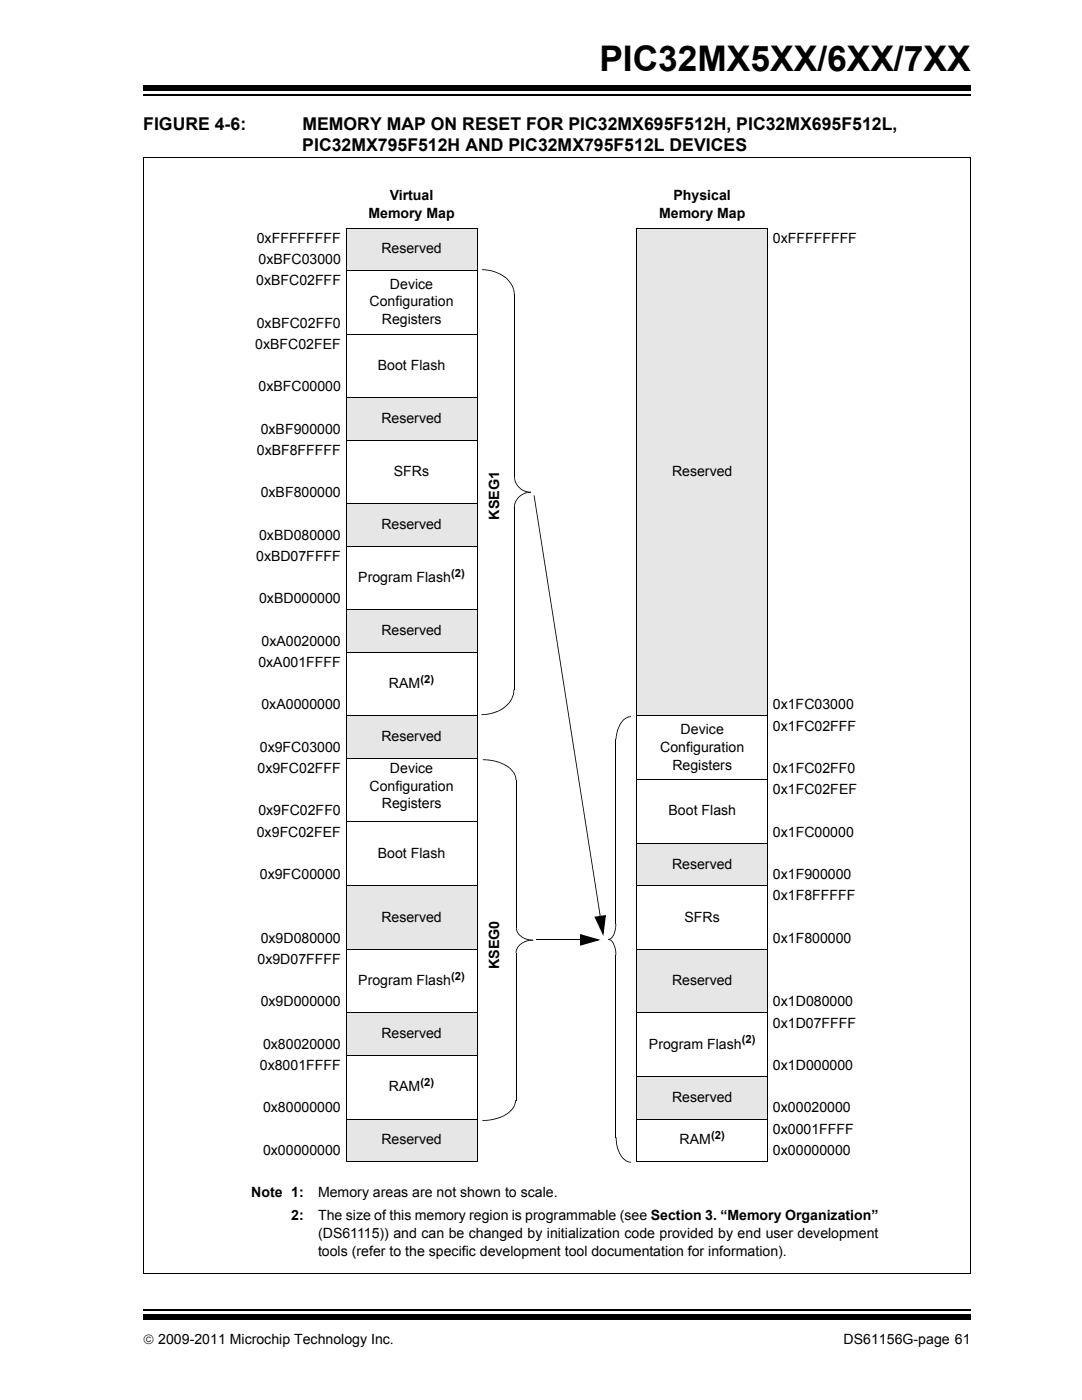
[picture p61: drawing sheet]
<svg xmlns="http://www.w3.org/2000/svg" width="216mm" height="279mm" viewBox="0 0 216 279" stroke-linecap="round" stroke-linejoin="round" font-family="sans-serif">
<defs><g id="words">
<text font-size="7" x="119.6" y="14.2">PIC32MX5XX/6XX/7XX</text>
<g font-size="3.5">
<text x="28.6" y="25.9">FIGURE 4-6:</text>
<text x="60.3" y="25.9">MEMORY MAP ON RESET FOR PIC32MX695F512H, PIC32MX695F512L,</text>
<text x="60.3" y="30.1">PIC32MX795F512H AND PIC32MX795F512L DEVICES</text>
</g>
<g font-size="2.8">
<text x="77.8" y="40">Virtual</text>
<text x="134.4" y="40">Physical</text>
<text x="73.5" y="43.5">Memory Map</text>
<text x="131.5" y="43.5">Memory Map</text>
<text x="51.2" y="48.5">0xFFFFFFFF</text>
<text x="51.6" y="52.7">0xBFC03000</text>
<text x="76.1" y="50.6">Reserved</text>
<text x="154.2" y="48.5">0xFFFFFFFF</text>
<text x="51.1" y="56.9">0xBFC02FFF</text>
<text x="77.8" y="57.6">Device</text>
<text x="51.2" y="65.4">0xBFC02FF0</text>
<text x="73.7" y="61.2">Configuration</text>
<text x="76.2" y="64.7">Registers</text>
<text x="50.9" y="69.6">0xBFC02FEF</text>
<text x="75.4" y="73.9">Boot Flash</text>
<text x="51.6" y="78.1">0xBFC00000</text>
<text x="52" y="86.6">0xBF900000</text>
<text x="76.1" y="84.4">Reserved</text>
<text x="51.2" y="90.8">0xBF8FFFFF</text>
<text x="78.6" y="95">SFRs</text>
<text x="134.1" y="95">Reserved</text>
<text x="52" y="99.3">0xBF800000</text>
<text x="51.7" y="107.7">0xBD080000</text>
<text x="76.1" y="105.6">Reserved</text>
<text x="99.6" y="103.7" transform="rotate(-90 99.6 103.7)">KSEG1</text>
<text x="51.1" y="112">0xBD07FFFF</text>
<text x="71.5" y="116.2">Program Flash</text>
<text x="51.7" y="120.4">0xBD000000</text>
<text x="52.2" y="128.9">0xA0020000</text>
<text x="76.1" y="126.8">Reserved</text>
<text x="51.6" y="133.1">0xA001FFFF</text>
<text x="77.6" y="137.4">RAM</text>
<text x="52.2" y="141.6">0xA0000000</text>
<text x="154.2" y="141.6">0x1FC03000</text>
<text x="76.1" y="147.9">Reserved</text>
<text x="135.8" y="146.5">Device</text>
<text x="154.2" y="145.8">0x1FC02FFF</text>
<text x="51.4" y="154.3">0x9FC02FFF</text>
<text x="51.9" y="150.1">0x9FC03000</text>
<text x="77.8" y="154.3">Device</text>
<text x="131.7" y="150.1">Configuration</text>
<text x="134.2" y="153.6">Registers</text>
<text x="154.2" y="154.3">0x1FC02FF0</text>
<text x="73.7" y="157.8">Configuration</text>
<text x="76.2" y="161.4">Registers</text>
<text x="154.2" y="158.5">0x1FC02FEF</text>
<text x="51.2" y="167">0x9FC02FEF</text>
<text x="51.6" y="162.8">0x9FC02FF0</text>
<text x="133.4" y="162.8">Boot Flash</text>
<text x="154.2" y="167">0x1FC00000</text>
<text x="75.4" y="171.2">Boot Flash</text>
<text x="134.1" y="173.3">Reserved</text>
<text x="51.9" y="175.5">0x9FC00000</text>
<text x="154.2" y="175.5">0x1F900000</text>
<text x="154.2" y="179.7">0x1F8FFFFF</text>
<text x="76.1" y="183.9">Reserved</text>
<text x="136.6" y="183.9">SFRs</text>
<text x="52" y="188.2">0x9D080000</text>
<text x="154.2" y="188.2">0x1F800000</text>
<text x="51.4" y="192.4">0x9D07FFFF</text>
<text x="71.5" y="196.6">Program Flash</text>
<text x="99.6" y="193.4" transform="rotate(-90 99.6 193.4)">KSEG0</text>
<text x="134.1" y="196.6">Reserved</text>
<text x="52" y="200.9">0x9D000000</text>
<text x="154.2" y="200.9">0x1D080000</text>
<text x="52.5" y="209.3">0x80020000</text>
<text x="76.1" y="207.2">Reserved</text>
<text x="129.5" y="209.3">Program Flash</text>
<text x="154.2" y="205.1">0x1D07FFFF</text>
<text x="51.9" y="213.6">0x8001FFFF</text>
<text x="154.2" y="213.6">0x1D000000</text>
<text x="77.6" y="217.8">RAM</text>
<text x="134.1" y="219.9">Reserved</text>
<text x="52.5" y="222">0x80000000</text>
<text x="154.2" y="222">0x00020000</text>
<text x="154.2" y="226.3">0x0001FFFF</text>
<text x="52.5" y="230.5">0x00000000</text>
<text x="76.1" y="228.4">Reserved</text>
<text x="135.6" y="228.4">RAM</text>
<text x="154.2" y="230.5">0x00000000</text>
<text x="50.1" y="239">Note 1:</text>
<text x="63.5" y="239">Memory areas are not shown to scale.</text>
<text x="58.1" y="243.5">2:</text>
<text x="63.5" y="243.5">The size of this memory region is programmable (see Section 3. “Memory Organization”</text>
<text x="63.5" y="247.1">(DS61115)) and can be changed by initialization code provided by end user development</text>
<text x="63.5" y="250.6">tools (refer to the specific development tool documentation for information).</text>
<text x="28.6" y="268.1">© 2009-2011 Microchip Technology Inc.</text>
<text x="168.3" y="268.1">DS61156G-page 61</text>
</g>
<g font-size="2.2">
<text x="90" y="115.1">(2)</text>
<text x="83.9" y="136.2">(2)</text>
<text x="90" y="195.5">(2)</text>
<text x="148" y="208.2">(2)</text>
<text x="83.9" y="216.7">(2)</text>
<text x="141.9" y="227.2">(2)</text>
</g>
</g></defs>
<path d="M28.6 261.4h165.1" fill="none" stroke="#000" stroke-width=".36"/>
<path d="M28.6 262.4h165.1v1h-165.1z" fill="#000"/>
<path d="M28.6 16.6h165.1v5.4h-165.1z" fill="#fff"/>
<path d="M28.6 18.9h165.1" fill="none" stroke="#000" stroke-width=".36"/>
<path d="M28.6 17h165.1v1h-165.1z" fill="#000"/>
<g fill="#e6e6e6">
<path d="M69.1 45.5h26.1v8.5h-26.1z"/>
<path d="M127.1 45.5h26.1v97.4h-26.1z"/>
<path d="M69.1 79.4h26.1v8.4h-26.1z"/>
<path d="M69.1 100.5h26.1v8.5h-26.1z"/>
<path d="M69.1 121.7h26.1v8.5h-26.1z"/>
<path d="M69.1 142.9h26.1v8.4h-26.1z"/>
<path d="M127.1 168.3h26.1v8.4h-26.1z"/>
<path d="M69.1 176.7h26.1v12.7h-26.1z"/>
<path d="M127.1 189.4h26.1v12.7h-26.1z"/>
<path d="M69.1 202.1h26.1v8.5h-26.1z"/>
<path d="M127.1 214.8h26.1v8.5h-26.1z"/>
</g>
<path d="M45.9 223.3h23.2v4.3h-23.2z" fill="#fff"/>
<path d="M69.1 223.3h26.1v8.5h-26.1z" fill="#e6e6e6"/>
<g fill="#fff">
<path d="M95.2 223.3h31.9v4.3h-31.9z"/>
<path d="M153.2 223.3h23.2v4.3h-23.2z"/>
<path d="M45.9 227.6h23.2v4.2h-23.2z"/>
<path d="M95.2 227.6h31.9v4.2h-31.9z"/>
<path d="M153.2 227.6h23.2v4.2h-23.2z"/>
</g>
<g fill="none" stroke="#000" stroke-width=".2">
<path d="M28.7 31.4h165M28.7 31.3v222.9M193.6 31.4v222.9M69 45.5h26.3M69 54h26.3M69.1 45.6v8.3M69.1 54.1v177.6M95.2 45.6v8.3M95.2 54.1v177.6M102.7 58.8v36.3M127 45.5h26.3M127.1 45.6v97.2"/>
<path d="M153.2 45.6v97.2M69 66.7h26.3M69 79.4h26.3M69 87.8h26.3M69 100.5h26.3M69 109h26.3M102.7 101.3v36.4M69 121.7h26.3M69 130.2h26.3M69 142.9h26.3M69 151.3h26.3M103 155.6v29.5"/>
<path d="M122.9 148v36.4M127 142.9h26.3M127 155.6h26.3M127.1 143v88.7M153.2 143v88.7M69 164h26.3M69 176.7h26.3M127 168.3h26.3M127 176.7h26.3M69 189.4h26.3M103 190.1v29.5M107.1 187.6h8.7"/>
<path d="M122.9 190.6v36.4M127 189.4h26.3M69 202.1h26.3M69 210.6h26.3M127 202.1h26.3M127 214.8h26.3M69 223.3h26.3M69 231.8h26.3M127 223.3h26.3M127 231.8h26.3M28.6 254.2h165"/>
</g>
<g fill="#000">
<path d="M96.2 53.7a6.4 6.4 0 0 1 6.4 4.1h-.2l-.4-.9-.9-1.2-1.3-.9-1.7-.7-1.9-.2zM102.4 57.8h.2l.1 .5h-.2zM102.5 58.3h.2v.5h-.2zM102.6 95.2l.1-.1 .1 .4h-.2zM102.6 95.5h.2v.3h-.2zM105.3 98.2h.3v.1l-.3 .1zM105.6 98.2l.3-.1v.2h-.3zM102.6 95.8l.2-.1 .5 1.1 .6 .7 .8 .4 1.3 .2v.2a3.4 3.4 0 0 1-2.8-1.4zM106.5 98.8l.2 .1zM106.5 98.9h.2l13.1 83.9h-.1zM103.3 99.3a3.6 3.6 0 0 1 2-1.1v.2l-1.2 .4-.7 .6-.6 1-.1 1-.2-.1a2.95 2.95 0 0 1 .8-2zM97.4 142.4l2.3-.7 1.3-1 1-1.1 .3-1 .2-1h.1a5.6 5.6 0 0 1-5.2 5z"/>
<path d="M96.4 151.5a7 7 0 0 1 6.3 3l.2 .3-.1 .1-.4-.8-.6-.6-1.8-1.1-1.7-.5-1.9-.2zM96.1 142.5h.7v.2h-.7zM96.8 142.5l.6-.1v.2l-.6 .1zM102.7 154.9l.2-.1 .1 .5h-.2zM102.8 155.3h.2v.4h-.1zM122.8 147.5h.2v.5h-.2zM122.9 147h.1v.5h-.2zM124.4 143.6l.9-.6 .6-.1v.2l-1.1 .4-.7 .7-.8 1.4-.3 1.4h-.1l.3-1.4 .5-1.2zM103.7 188.5l1-.7 1-.2v.1l-.9 .3-1 .6-.5 .6-.2 1-.2-.1 .1-.7zM102.9 185.1h.2v.3h-.1zM103 185.4h.1l.1 .2h-.2zM105.7 187.6h.3v.1h-.3z"/>
<path d="M106 187.6l.3-.1v.2h-.3zM103 185.6h.2l.5 .9 .6 .5 .8 .3 1.3 .3v.1a3.3 3.3 0 0 1-3.4-2.1zM107 187.5l.1 .2zM115.7 186.4l4.1 1.2-4.1 1.1 .2-.4 3.2-.9 .1 .3-3.3-.9 .1-.3 .1 .1v1h-.4zM115.7 187.6h.4v.9h-.4zM118.8 182.9l1-.1v.3l-.9 .2zM118.6 183h.4l1.5 3.1-.4 .1 .4-3.4 .4 .1-.2 .1-.9 .1v-.3l1.1-.2-.5 4.2zM119.7 182.8l.1 .1zM122.7 185.6h.2a2.59 2.59 0 0 1-1 1.8l-.5 .2v-.2l.4-.1 .4-.4zM121.4 187.4h.2l-.1 .2h-.1zM121.6 187.4l.1 .1v.1h-.2zM122.8 185h.1v.6h-.2z"/>
<path d="M122.8 184.4h.2l-.1 .6h-.1zM121.7 187.5l.6 .5a4.7 4.7 0 0 1 .7 2.6h-.2l-.2-1.7-.4-.8-.5-.5zM97.6 223.5l2.3-.6 1.4-.8 1-1 .4-.8 .1-.7h.2a4.7 4.7 0 0 1-4.1 3.8l-1.3 .2zM96.3 223.5h.6v.2h-.6zM96.9 223.5h.7v.1l-.7 .1zM122.9 226.9h.1l.1 1.5 .6 1.7 .6 .9 1 .8v.1a4.5 4.5 0 0 1-2.4-3.9zM125.3 231.8h.3v.2l-.3-.1zM125.6 231.8l.3 .1v.1h-.3z"/>
</g>
<path d="M115.9 186.6l3.3 1-3.3 .9zM118.9 183.1l1.8-.3-.4 3.4z" fill="#000"/>
<use href="#words"/>
</svg>
